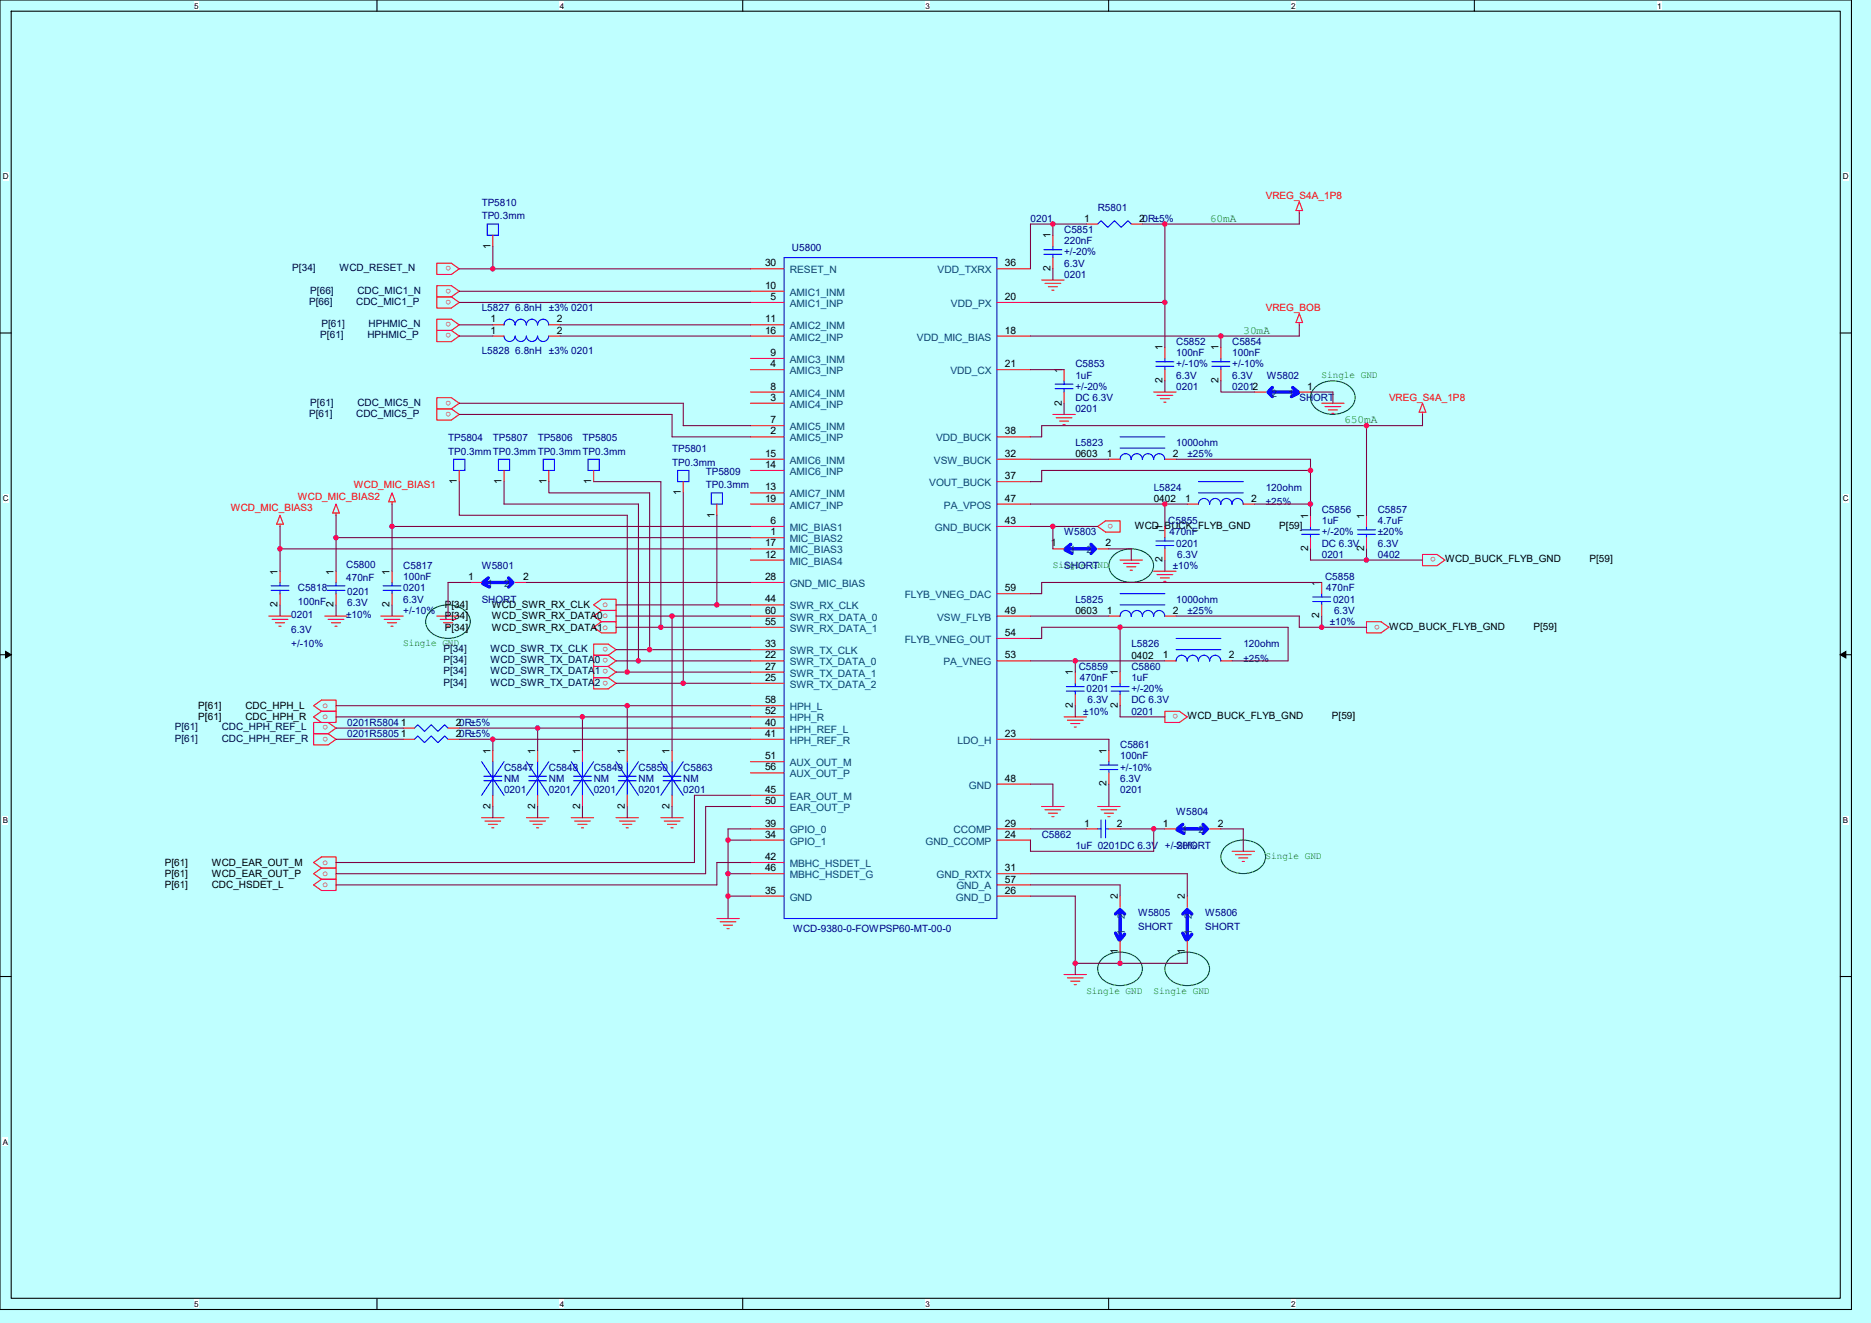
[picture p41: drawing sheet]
<svg xmlns="http://www.w3.org/2000/svg" width="297mm" height="210mm" viewBox="0 0 297 210" stroke-linecap="round" stroke-linejoin="round" font-family="sans-serif">
<defs><g id="words">
<g font-size="1.8" fill="#008000">
<text x="192" y="35.2">60mA</text>
<text x="197.4" y="53">30mA</text>
<text x="213.4" y="67.2">650mA</text>
</g>
<g font-size="1.6" fill="#000080">
<text x="76.5" y="32.7">TP5810</text>
<text x="76.5" y="34.8">TP0.3mm</text>
<text x="163.6" y="35.2">0201</text>
<text x="174.3" y="33.4">R5801</text>
<text x="125.7" y="39.8">U5800</text>
<text x="168.9" y="37">C5851</text>
<text x="168.9" y="38.8">220nF</text>
<text x="168.9" y="40.5">+/-20%</text>
<text x="168.9" y="44.1">0201</text>
<text x="168.9" y="42.3">6.3V</text>
<text x="76.5" y="49.4">L5827 6.8nH ±3% 0201</text>
<text x="76.5" y="56.2">L5828 6.8nH ±3% 0201</text>
<text x="170.7" y="58.3">C5853</text>
<text x="186.7" y="54.8">C5852</text>
<text x="186.7" y="56.5">100nF</text>
<text x="186.7" y="58.3">+/-10%</text>
<text x="195.6" y="54.8">C5854</text>
<text x="195.6" y="56.5">100nF</text>
<text x="195.6" y="58.3">+/-10%</text>
<text x="170.7" y="60.1">1uF</text>
<text x="170.7" y="65.4">0201</text>
<text x="170.7" y="63.6">DC 6.3V</text>
<text x="170.7" y="61.9">+/-20%</text>
<text x="186.7" y="61.9">0201</text>
<text x="186.7" y="60.1">6.3V</text>
<text x="195.6" y="61.9">02012</text>
<text x="195.6" y="60.1">6.3V</text>
<text x="201.1" y="60.1">W5802</text>
<text x="206.3" y="63.6">SHORT</text>
<text x="71.1" y="70">TP5804</text>
<text x="78.2" y="70">TP5807</text>
<text x="85.4" y="70">TP5806</text>
<text x="92.5" y="70">TP5805</text>
<text x="106.7" y="71.8">TP5801</text>
<text x="170.7" y="70.8">L5823</text>
<text x="186.7" y="70.8">1000ohm</text>
<text x="71.1" y="72.2">TP0.3mmTP0.3mmTP0.3mmTP0.3mm</text>
<text x="106.7" y="74">TP0.3mm</text>
<text x="112" y="75.4">TP5809</text>
<text x="112" y="77.5">TP0.3mm</text>
<text x="183.1" y="77.9">L5824</text>
<text x="188.5" y="72.5">±25%</text>
<text x="200.9" y="77.9">120ohm</text>
<text x="185.5" y="83.2">C5855</text>
<text x="200.9" y="80.2">±25%</text>
<text x="209.8" y="81.4">C5856</text>
<text x="209.8" y="83.2">1uF</text>
<text x="218.7" y="81.4">C5857</text>
<text x="218.7" y="83.2">4.7uF</text>
<text x="168.9" y="85">W5803</text>
<text x="185.6" y="85">470nF</text>
<text x="186.7" y="86.8">0201</text>
<text x="186.9" y="88.5">6.3V</text>
<text x="209.8" y="88.5">0201</text>
<text x="209.8" y="86.8">DC 6.3V</text>
<text x="209.8" y="85">+/-20%</text>
<text x="218.7" y="88.5">0402</text>
<text x="218.7" y="86.8">6.3V</text>
<text x="218.7" y="85">±20%</text>
<text x="47.3" y="93.9">C5818</text>
<text x="55" y="90.1">C5800</text>
<text x="55" y="92.3">470nF</text>
<text x="55.1" y="94.4">0201</text>
<text x="64" y="90.3">C5817</text>
<text x="64" y="92.1">100nF</text>
<text x="64" y="93.9">0201</text>
<text x="64" y="95.7">6.3V</text>
<text x="76.5" y="90.3">W5801</text>
<text x="76.5" y="95.7">SHORT</text>
<text x="168.9" y="90.3">SHORT</text>
<text x="170.7" y="95.7">L5825</text>
<text x="186.2" y="90.3">±10%</text>
<text x="186.7" y="95.7">1000ohm</text>
<text x="210.3" y="92.1">C5858</text>
<text x="210.5" y="93.9">470nF</text>
<text x="211.6" y="95.7">0201</text>
<text x="46.2" y="98.1">0201</text>
<text x="46.2" y="100.5">6.3V</text>
<text x="47.3" y="96">100nF</text>
<text x="55" y="98.1">±10%</text>
<text x="55.1" y="96.2">6.3V</text>
<text x="64" y="97.4">+/-10%</text>
<text x="188.5" y="97.4">±25%</text>
<text x="211.1" y="99.2">±10%</text>
<text x="211.8" y="97.4">6.3V</text>
<text x="46.2" y="102.8">+/-10%</text>
<text x="171.2" y="106.3">C5859</text>
<text x="179.6" y="106.3">C5860</text>
<text x="179.6" y="102.8">L5826</text>
<text x="197.4" y="102.8">120ohm</text>
<text x="197.4" y="105.1">±25%</text>
<text x="171.4" y="108.1">470nF</text>
<text x="172" y="113.4">±10%</text>
<text x="172.5" y="109.9">0201</text>
<text x="172.6" y="111.7">6.3V</text>
<text x="179.6" y="108.1">1uF</text>
<text x="179.6" y="113.4">0201</text>
<text x="179.6" y="111.7">DC 6.3V</text>
<text x="179.6" y="109.9">+/-20%</text>
<text x="55.1" y="115.2">0201R5804</text>
<text x="55.1" y="117">0201R5805</text>
<text x="177.8" y="118.8">C5861</text>
<text x="80" y="122.3">C5847</text>
<text x="80" y="124.1">NM</text>
<text x="80" y="125.9">0201</text>
<text x="87.1" y="122.3">C5848</text>
<text x="87.1" y="124.1">NM</text>
<text x="87.1" y="125.9">0201</text>
<text x="94.2" y="122.3">C5849</text>
<text x="94.2" y="124.1">NM</text>
<text x="94.2" y="125.9">0201</text>
<text x="101.4" y="122.3">C5850</text>
<text x="101.4" y="124.1">NM</text>
<text x="101.4" y="125.9">0201</text>
<text x="108.5" y="122.3">C5863</text>
<text x="108.5" y="124.1">NM</text>
<text x="108.5" y="125.9">0201</text>
<text x="177.8" y="120.5">100nF</text>
<text x="177.8" y="125.9">0201</text>
<text x="177.8" y="124.1">6.3V</text>
<text x="177.8" y="122.3">+/-10%</text>
<text x="186.7" y="129.4">W5804</text>
<text x="165.4" y="133">C5862</text>
<text x="170.7" y="134.8">1uF 0201DC 6.3V +/-20%</text>
<text x="186.7" y="134.8">SHORT</text>
<text x="125.9" y="147.9">WCD-9380-0-FOWPSP60-MT-00-0</text>
<text x="180.7" y="145.4">W5805</text>
<text x="180.7" y="147.6">SHORT</text>
<text x="191.3" y="145.4">W5806</text>
<text x="191.3" y="147.6">SHORT</text>
</g>
<g font-size="1.6">
<text x="172.1" y="35.2">1</text>
<text x="180.8" y="35.2">20R±5%</text>
<text x="77.9" y="39.5" transform="rotate(-90 77.9 39.5)">1</text>
<text x="166.8" y="37.9" transform="rotate(-90 166.8 37.9)">1</text>
<text x="121.4" y="42.3">30</text>
<text x="121.4" y="45.8">10</text>
<text x="122.3" y="47.6">5</text>
<text x="159.5" y="42.3">36</text>
<text x="159.5" y="47.6">20</text>
<text x="166.8" y="43" transform="rotate(-90 166.8 43)">2</text>
<text x="77.9" y="51.2">1</text>
<text x="77.9" y="53">1</text>
<text x="88.4" y="51.2">2</text>
<text x="88.4" y="53">2</text>
<text x="121.4" y="51.2">11</text>
<text x="121.4" y="53">16</text>
<text x="159.5" y="53">18</text>
<text x="122.3" y="56.5">9</text>
<text x="122.3" y="58.3">4</text>
<text x="159.5" y="58.3">21</text>
<text x="168.5" y="59.2" transform="rotate(-90 168.5 59.2)">1</text>
<text x="184.5" y="55.6" transform="rotate(-90 184.5 55.6)">1</text>
<text x="193.4" y="55.6" transform="rotate(-90 193.4 55.6)">1</text>
<text x="122.3" y="61.8">8</text>
<text x="122.3" y="63.6">3</text>
<text x="168.5" y="64.4" transform="rotate(-90 168.5 64.4)">2</text>
<text x="184.5" y="60.8" transform="rotate(-90 184.5 60.8)">2</text>
<text x="193.4" y="60.8" transform="rotate(-90 193.4 60.8)">2</text>
<text x="207.5" y="61.8">1</text>
<text x="122.3" y="67.2">7</text>
<text x="122.3" y="69">2</text>
<text x="159.5" y="69">38</text>
<text x="72.5" y="76.8" transform="rotate(-90 72.5 76.8)">1</text>
<text x="79.6" y="76.8" transform="rotate(-90 79.6 76.8)">1</text>
<text x="86.7" y="76.8" transform="rotate(-90 86.7 76.8)">1</text>
<text x="93.9" y="76.8" transform="rotate(-90 93.9 76.8)">1</text>
<text x="121.4" y="72.5">15</text>
<text x="121.4" y="74.3">14</text>
<text x="121.4" y="77.9">13</text>
<text x="159.5" y="76.1">37</text>
<text x="159.5" y="72.5">32</text>
<text x="170.7" y="72.5">0603</text>
<text x="175.7" y="72.5">1</text>
<text x="186.2" y="72.5">2</text>
<text x="108.1" y="78.6" transform="rotate(-90 108.1 78.6)">1</text>
<text x="113.4" y="82.2" transform="rotate(-90 113.4 82.2)">1</text>
<text x="121.4" y="79.6">19</text>
<text x="122.3" y="83.2">6</text>
<text x="159.5" y="79.6">47</text>
<text x="159.5" y="83.2">43</text>
<text x="180.1" y="83.9">WCD_BUCK_FLYB_GND</text>
<text x="183.1" y="79.7">0402</text>
<text x="188.1" y="79.6">1</text>
<text x="198.6" y="79.6">2</text>
<text x="203.1" y="83.9">P[59]</text>
<text x="207.6" y="82.3" transform="rotate(-90 207.6 82.3)">1</text>
<text x="216.5" y="82.3" transform="rotate(-90 216.5 82.3)">1</text>
<text x="121.4" y="86.7">17</text>
<text x="121.4" y="88.5">12</text>
<text x="122.3" y="85">1</text>
<text x="166.8" y="86.7">1</text>
<text x="175.5" y="86.7">2</text>
<text x="184.5" y="89.3" transform="rotate(-90 184.5 89.3)">2</text>
<text x="184.5" y="84.1" transform="rotate(-90 184.5 84.1)">1</text>
<text x="207.6" y="87.5" transform="rotate(-90 207.6 87.5)">2</text>
<text x="216.5" y="87.5" transform="rotate(-90 216.5 87.5)">2</text>
<text x="229.4" y="89.3">WCD_BUCK_FLYB_GND</text>
<text x="252.3" y="89.3">P[59]</text>
<text x="44.1" y="91.2" transform="rotate(-90 44.1 91.2)">1</text>
<text x="53" y="91.2" transform="rotate(-90 53 91.2)">1</text>
<text x="61.8" y="91.2" transform="rotate(-90 61.8 91.2)">1</text>
<text x="74.3" y="92.1">1</text>
<text x="83" y="92.1">2</text>
<text x="121.4" y="92.1">28</text>
<text x="121.4" y="95.6">44</text>
<text x="159.5" y="93.9">59</text>
<text x="209.4" y="93" transform="rotate(-90 209.4 93)">1</text>
<text x="44.1" y="96.4" transform="rotate(-90 44.1 96.4)">2</text>
<text x="53" y="96.4" transform="rotate(-90 53 96.4)">2</text>
<text x="61.8" y="96.4" transform="rotate(-90 61.8 96.4)">2</text>
<text x="70.6" y="96.5">P[34]</text>
<text x="70.6" y="98.3">P[34]</text>
<text x="70.6" y="100.1">P[34]</text>
<text x="78.1" y="96.5">WCD_SWR_RX_CLK</text>
<text x="78.1" y="98.3">WCD_SWR_RX_DATA0o</text>
<text x="78.1" y="100.1">WCD_SWR_RX_DATA1o</text>
<text x="121.4" y="97.4">60</text>
<text x="121.4" y="99.2">55</text>
<text x="159.5" y="101">54</text>
<text x="159.5" y="97.4">49</text>
<text x="170.7" y="97.4">0603</text>
<text x="175.7" y="97.4">1</text>
<text x="186.2" y="97.4">2</text>
<text x="209.4" y="98.2" transform="rotate(-90 209.4 98.2)">2</text>
<text x="220.5" y="99.9">WCD_BUCK_FLYB_GND</text>
<text x="243.4" y="99.9">P[59]</text>
<text x="121.4" y="102.7">33</text>
<text x="121.4" y="104.5">22</text>
<text x="121.4" y="106.3">27</text>
<text x="159.5" y="104.5">53</text>
<text x="170.3" y="107.2" transform="rotate(-90 170.3 107.2)">1</text>
<text x="177.4" y="107.2" transform="rotate(-90 177.4 107.2)">1</text>
<text x="179.6" y="104.5">0402</text>
<text x="184.6" y="104.5">1</text>
<text x="195.1" y="104.5">2</text>
<text x="31.5" y="112.5">P[61]</text>
<text x="39" y="112.5">CDC_HPH_L</text>
<text x="121.4" y="108.1">25</text>
<text x="121.4" y="111.6">58</text>
<text x="121.4" y="113.4">52</text>
<text x="170.3" y="112.4" transform="rotate(-90 170.3 112.4)">2</text>
<text x="177.4" y="112.4" transform="rotate(-90 177.4 112.4)">2</text>
<text x="31.5" y="114.3">P[61]</text>
<text x="39" y="114.3">CDC_HPH_R</text>
<text x="63.7" y="115.2">1</text>
<text x="63.7" y="117">1</text>
<text x="72.4" y="115.2">20R±5%</text>
<text x="72.4" y="117">20R±5%</text>
<text x="77.9" y="119.6" transform="rotate(-90 77.9 119.6)">1</text>
<text x="85" y="119.6" transform="rotate(-90 85 119.6)">1</text>
<text x="92.1" y="119.6" transform="rotate(-90 92.1 119.6)">1</text>
<text x="99.2" y="119.6" transform="rotate(-90 99.2 119.6)">1</text>
<text x="106.3" y="119.6" transform="rotate(-90 106.3 119.6)">1</text>
<text x="121.4" y="115.2">40</text>
<text x="121.4" y="117">41</text>
<text x="159.5" y="117">23</text>
<text x="175.6" y="119.6" transform="rotate(-90 175.6 119.6)">1</text>
<text x="188.5" y="114.2">WCD_BUCK_FLYB_GND</text>
<text x="211.4" y="114.2">P[59]</text>
<text x="121.4" y="120.5">51</text>
<text x="121.4" y="122.3">56</text>
<text x="121.4" y="125.9">45</text>
<text x="159.5" y="124.1">48</text>
<text x="175.6" y="124.8" transform="rotate(-90 175.6 124.8)">2</text>
<text x="77.9" y="128.4" transform="rotate(-90 77.9 128.4)">2</text>
<text x="85" y="128.4" transform="rotate(-90 85 128.4)">2</text>
<text x="92.1" y="128.4" transform="rotate(-90 92.1 128.4)">2</text>
<text x="99.2" y="128.4" transform="rotate(-90 99.2 128.4)">2</text>
<text x="106.3" y="128.4" transform="rotate(-90 106.3 128.4)">2</text>
<text x="121.4" y="127.6">50</text>
<text x="121.4" y="131.2">39</text>
<text x="159.5" y="131.2">29</text>
<text x="172.1" y="131.2">1</text>
<text x="177.3" y="131.2">2</text>
<text x="184.6" y="131.2">1</text>
<text x="193.3" y="131.2">2</text>
<text x="26.1" y="137.4">P[61]</text>
<text x="33.6" y="137.4">WCD_EAR_OUT_M</text>
<text x="121.4" y="133">34</text>
<text x="121.4" y="136.5">42</text>
<text x="159.5" y="133">24</text>
<text x="26.1" y="139.2">P[61]</text>
<text x="26.1" y="141">P[61]</text>
<text x="33.6" y="139.2">WCD_EAR_OUT_P</text>
<text x="33.6" y="141">CDC_HSDET_L</text>
<text x="121.4" y="138.3">46</text>
<text x="121.4" y="141.9">35</text>
<text x="159.5" y="141.9">26</text>
<text x="159.5" y="138.3">31</text>
<text x="159.5" y="140.1">57</text>
<text x="177.4" y="142.8" transform="rotate(-90 177.4 142.8)">2</text>
<text x="188.1" y="142.8" transform="rotate(-90 188.1 142.8)">2</text>
<text x="177.4" y="151.5" transform="rotate(-90 177.4 151.5)">1</text>
<text x="188.1" y="151.5" transform="rotate(-90 188.1 151.5)">1</text>
</g>
<g font-size="1.6" fill="#f00">
<text x="200.9" y="31.6">VREG_S4A_1P8</text>
<text x="71.6" y="42.2" transform="rotate(-180 71.6 42.2)">o</text>
<text x="71.6" y="45.8" transform="rotate(-180 71.6 45.8)">o</text>
<text x="71.6" y="47.6" transform="rotate(-180 71.6 47.6)">o</text>
<text x="71.6" y="51.1" transform="rotate(-180 71.6 51.1)">o</text>
<text x="71.6" y="52.9" transform="rotate(-180 71.6 52.9)">o</text>
<text x="200.9" y="49.4">VREG_BOB</text>
<text x="71.6" y="63.6" transform="rotate(-180 71.6 63.6)">o</text>
<text x="71.6" y="65.4" transform="rotate(-180 71.6 65.4)">o</text>
<text x="220.5" y="63.6">VREG_S4A_1P8</text>
<text x="56.2" y="77.5">WCD_MIC_BIAS1</text>
<text x="36.6" y="81.1">WCD_MIC_BIAS3</text>
<text x="47.3" y="79.3">WCD_MIC_BIAS2</text>
<text x="176.7" y="83.1" transform="rotate(-180 176.7 83.1)">o</text>
<text x="227.9" y="88.5" transform="rotate(-180 227.9 88.5)">o</text>
<text x="95.6" y="96.4">o</text>
<text x="219" y="99.1" transform="rotate(-180 219 99.1)">o</text>
<text x="96.5" y="102.7" transform="rotate(-180 96.5 102.7)">o</text>
<text x="96.5" y="104.5" transform="rotate(-180 96.5 104.5)">o</text>
<text x="96.5" y="106.3" transform="rotate(-180 96.5 106.3)">o</text>
<text x="51.2" y="112.4">o</text>
<text x="96.5" y="108" transform="rotate(-180 96.5 108)">o</text>
<text x="187" y="113.4" transform="rotate(-180 187 113.4)">o</text>
<text x="51.2" y="114.2">o</text>
<text x="52.1" y="115.1" transform="rotate(-180 52.1 115.1)">o</text>
<text x="52.1" y="116.9" transform="rotate(-180 52.1 116.9)">o</text>
<text x="51.2" y="137.3">o</text>
<text x="51.2" y="139">o</text>
<text x="51.2" y="140.8">o</text>
</g>
<g font-size="1.6" fill="#000040">
<text x="46.4" y="43">P[34]</text>
<text x="49.3" y="46.6">P[66]</text>
<text x="53.9" y="43">WCD_RESET_N</text>
<text x="56.7" y="46.6">CDC_MIC1_N</text>
<text x="49.1" y="48.4">P[66]</text>
<text x="50.8" y="53.7">P[61]</text>
<text x="51" y="51.9">P[61]</text>
<text x="56.5" y="48.4">CDC_MIC1_P</text>
<text x="58.3" y="53.7">HPHMIC_P</text>
<text x="58.5" y="51.9">HPHMIC_N</text>
<text x="49.3" y="64.4">P[61]</text>
<text x="56.7" y="64.4">CDC_MIC5_N</text>
<text x="49.1" y="66.1">P[61]</text>
<text x="56.5" y="66.1">CDC_MIC5_P</text>
<text x="70.4" y="103.5">P[34]</text>
<text x="70.4" y="105.3">P[34]</text>
<text x="70.4" y="107">P[34]</text>
<text x="77.9" y="103.5">WCD_SWR_TX_CLK</text>
<text x="77.9" y="105.3">WCD_SWR_TX_DATA0</text>
<text x="77.9" y="107">WCD_SWR_TX_DATA1</text>
<text x="70.4" y="108.8">P[34]</text>
<text x="77.9" y="108.8">WCD_SWR_TX_DATA2</text>
<text x="27.7" y="115.9">P[61]</text>
<text x="27.7" y="117.7">P[61]</text>
<text x="35.2" y="115.9">CDC_HPH_REF_L</text>
<text x="35.2" y="117.7">CDC_HPH_REF_R</text>
</g>
<g font-size="1.6" fill="#004080">
<text x="125.4" y="43.4">RESET_N</text>
<text x="125.4" y="46.9">AMIC1_INM</text>
<text x="148.8" y="43.4">VDD_TXRX</text>
<text x="125.4" y="48.7">AMIC1_INP</text>
<text x="125.4" y="52.3">AMIC2_INM</text>
<text x="151" y="48.7">VDD_PX</text>
<text x="125.4" y="54.1">AMIC2_INP</text>
<text x="125.4" y="57.6">AMIC3_INM</text>
<text x="125.4" y="59.4">AMIC3_INP</text>
<text x="145.6" y="54.1">VDD_MIC_BIAS</text>
<text x="150.9" y="59.4">VDD_CX</text>
<text x="125.4" y="63">AMIC4_INM</text>
<text x="125.4" y="64.7">AMIC4_INP</text>
<text x="201.8" y="63">2</text>
<text x="204.5" y="63">1</text>
<text x="125.4" y="68.3">AMIC5_INM</text>
<text x="125.4" y="70.1">AMIC5_INP</text>
<text x="148.6" y="70.1">VDD_BUCK</text>
<text x="125.4" y="73.6">AMIC6_INM</text>
<text x="125.4" y="75.4">AMIC6_INP</text>
<text x="147.5" y="77.2">VOUT_BUCK</text>
<text x="148.2" y="73.6">VSW_BUCK</text>
<text x="125.4" y="79">AMIC7_INM</text>
<text x="125.4" y="80.7">AMIC7_INP</text>
<text x="149.8" y="80.7">PA_VPOS</text>
<text x="125.4" y="84.3">MIC_BIAS1</text>
<text x="125.4" y="86.1">MIC_BIAS2</text>
<text x="125.4" y="87.8">MIC_BIAS3</text>
<text x="125.4" y="89.6">MIC_BIAS4</text>
<text x="148.4" y="84.3">GND_BUCK</text>
<text x="169.8" y="87.8">1</text>
<text x="172.5" y="87.8">2</text>
<text x="77.3" y="93.2">1</text>
<text x="80" y="93.2">2</text>
<text x="125.4" y="93.2">GND_MIC_BIAS</text>
<text x="143.6" y="95">FLYB_VNEG_DAC</text>
<text x="125.4" y="96.7">SWR_RX_CLK</text>
<text x="125.4" y="98.5">SWR_RX_DATA_0</text>
<text x="125.4" y="100.3">SWR_RX_DATA_1</text>
<text x="148.8" y="98.5">VSW_FLYB</text>
<text x="125.4" y="103.8">SWR_TX_CLK</text>
<text x="125.4" y="105.6">SWR_TX_DATA_0</text>
<text x="125.4" y="107.4">SWR_TX_DATA_1</text>
<text x="143.6" y="102.1">FLYB_VNEG_OUT</text>
<text x="149.7" y="105.6">PA_VNEG</text>
<text x="125.4" y="109.2">SWR_TX_DATA_2</text>
<text x="125.4" y="112.7">HPH_L</text>
<text x="125.4" y="114.5">HPH_R</text>
<text x="125.4" y="116.3">HPH_REF_L</text>
<text x="125.4" y="118.1">HPH_REF_R</text>
<text x="152" y="118.1">LDO_H</text>
<text x="125.4" y="121.6">AUX_OUT_M</text>
<text x="125.4" y="123.4">AUX_OUT_P</text>
<text x="153.8" y="125.2">GND</text>
<text x="125.4" y="127">EAR_OUT_M</text>
<text x="125.4" y="128.7">EAR_OUT_P</text>
<text x="125.4" y="132.3">GPIO_0</text>
<text x="125.4" y="134.1">GPIO_1</text>
<text x="125.4" y="137.6">MBHC_HSDET_L</text>
<text x="146.9" y="134.1">GND_CCOMP</text>
<text x="151.4" y="132.3">CCOMP</text>
<text x="187.6" y="132.3">1</text>
<text x="190.3" y="132.3">2</text>
<text x="125.4" y="139.4">MBHC_HSDET_G</text>
<text x="125.4" y="143">GND</text>
<text x="148.7" y="139.4">GND_RXTX</text>
<text x="151.7" y="143">GND_D</text>
<text x="151.8" y="141.2">GND_A</text>
<text x="178.5" y="148.5" transform="rotate(-90 178.5 148.5)">1</text>
<text x="178.5" y="145.8" transform="rotate(-90 178.5 145.8)">2</text>
<text x="189.2" y="148.5" transform="rotate(-90 189.2 148.5)">1</text>
<text x="189.2" y="145.8" transform="rotate(-90 189.2 145.8)">2</text>
</g>
<g font-size="1.6" fill="#008000">
<text x="209.8" y="59.9">Single GND</text>
<text x="167.1" y="90.1">Single GND</text>
<text x="64" y="102.6">Single GND</text>
<text x="200.9" y="136.4">Single GND</text>
<text x="172.5" y="157.7">Single GND</text>
<text x="183.1" y="157.7">Single GND</text>
</g>
<g font-size="1.3">
<text x="30.8" y="1.4">5</text>
<text x="88.9" y="1.4">4</text>
<text x="146.9" y="1.4">3</text>
<text x="205" y="1.4">2</text>
<text x="263" y="1.4">1</text>
<text x=".4" y="28.5">D</text>
<text x="292.5" y="28.5">D</text>
<text x=".4" y="79.5">C</text>
<text x="292.5" y="79.5">C</text>
<text x=".4" y="130.6">B</text>
<text x="292.5" y="130.6">B</text>
<text x=".4" y="181.7">A</text>
<text x="30.8" y="207.4">5</text>
<text x="88.9" y="207.4">4</text>
<text x="146.9" y="207.4">3</text>
<text x="205" y="207.4">2</text>
</g>
</g></defs>
<path d="M0 0h297v210h-297z" fill="#bfffff"/>
<path d="M0 0h293.9v207.9h-293.9zM1.8 1.8h290.3v204.3h-290.3z" fill="none" stroke="#000" stroke-width=".17"/>
<g fill="#fff">
<path d="M30.8 .2h.7v1.4h-.7z"/>
<path d="M30.8 206.3h.7v1.4h-.7z"/>
</g>
<path d="M59.8 0v1.8M59.8 206.1v1.8" fill="none" stroke="#000" stroke-width=".17"/>
<g fill="#fff">
<path d="M88.9 .2h.7v1.4h-.7z"/>
<path d="M88.9 206.3h.7v1.4h-.7z"/>
</g>
<path d="M117.9 0v1.8M117.9 206.1v1.8" fill="none" stroke="#000" stroke-width=".17"/>
<g fill="#fff">
<path d="M146.9 .2h.7v1.4h-.7z"/>
<path d="M146.9 206.3h.7v1.4h-.7z"/>
</g>
<path d="M176 0v1.8M176 206.1v1.8" fill="none" stroke="#000" stroke-width=".17"/>
<g fill="#fff">
<path d="M205 .2h.7v1.4h-.7z"/>
<path d="M205 206.3h.7v1.4h-.7z"/>
</g>
<path d="M234 0v1.8" fill="none" stroke="#000" stroke-width=".17"/>
<g fill="#fff">
<path d="M263.1 .2h.7v1.4h-.7z"/>
<path d="M.4 27.3h1v1.4h-1z"/>
<path d="M292.6 27.3h.9v1.4h-.9z"/>
<path d="M.4 78.4h1v1.4h-1z"/>
<path d="M292.6 78.4h.9v1.4h-.9z"/>
</g>
<path d="M0 52.9h1.8M292.1 52.9h1.8" fill="none" stroke="#000" stroke-width=".17"/>
<g fill="#fff">
<path d="M.4 129.5h.9v1.4h-.9z"/>
<path d="M292.6 129.5h.8v1.4h-.8z"/>
</g>
<path d="M0 103.9h1.8M292.1 103.9h1.8" fill="none" stroke="#000" stroke-width=".17"/>
<path d="M.9 103.4l.9 .5-.9 .5zM292.1 103.9l.9-.5v1z" fill="#000" stroke="#000" stroke-width=".16"/>
<path d="M.4 180.5h.9v1.4h-.9z" fill="#fff"/>
<path d="M0 155h1.8M292.1 155h1.8" fill="none" stroke="#000" stroke-width=".17"/>
<path d="M208.8 61.4a4.2 4.2 0 0 1 6 .5 2.25 2.25 0 0 1-1 3.3 4.2 4.2 0 0 1-5.4-.9 2.13 2.13 0 0 1 .4-2.9zM68.3 97a4.2 4.2 0 0 1 6 .5 2.25 2.25 0 0 1-1 3.2 4.2 4.2 0 0 1-5.4-.9 2.13 2.13 0 0 1 .4-2.8zM176.8 88.1a4.2 4.2 0 0 1 6 .5 2.25 2.25 0 0 1-1 3.3 4.2 4.2 0 0 1-5.4-1 2.13 2.13 0 0 1 .4-2.8zM194.6 134.3a4.2 4.2 0 0 1 5.9 .5 2.25 2.25 0 0 1-.9 3.3 4.2 4.2 0 0 1-5.4-.9 2.13 2.13 0 0 1 .4-2.9zM175 152.1a4.2 4.2 0 0 1 6 .5 2.25 2.25 0 0 1-1 3.3 4.2 4.2 0 0 1-5.4-.9 2.13 2.13 0 0 1 .4-2.9zM185.7 152.1a4.2 4.2 0 0 1 5.9 .5 2.25 2.25 0 0 1-.9 3.3 4.2 4.2 0 0 1-5.4-.9 2.13 2.13 0 0 1 .4-2.9z" fill="none" stroke="#008000" stroke-width=".17"/>
<g fill="none" stroke="#f00" stroke-width=".17">
<path d="M78.2 37.3v1.8M167.1 37.3v1.8M172.5 35.6h1.7M179.6 35.6h1.8M206.2 32l.6 1.4h-1.1zM206.2 33.4v.4M69.3 41.8h2.3l1.3 .9-1.3 .9h-2.3zM69.3 50.7h2.3l1.3 .9-1.3 .9h-2.3zM69.3 52.5h2.3l1.3 .8-1.3 .9h-2.3zM69.3 45.3h2.3l1.3 .9-1.3 .9h-2.3zM69.3 47.1h2.3l1.3 .9-1.3 .9h-2.3zM78.2 51.6h1.8"/>
<path d="M78.2 53.3h1.8M87.1 51.6h1.8M87.1 53.3h1.8M119.1 42.7h5.4M119.1 46.2h5.4M119.1 48h5.4M119.1 51.6h5.4M119.1 53.3h5.4M119.1 56.9h5.4M119.1 58.7h5.4M158.2 42.7h5.4M158.2 48h5.4"/>
<path d="M158.2 53.3h5.4M158.2 58.7h5.4M165.4 44.4h3.5M165.9 45h2.5M166.4 45.5h1.5M167 46.1h.3M167.1 40.9v1.8M168.9 58.7v1.8M184.9 55.1v1.8M184.9 58.7v1.8M193.8 55.1v1.8M193.8 58.7v1.8"/>
<path d="M206.2 49.8l.6 1.4h-1.1zM206.2 51.2v.4M62.2 78.2l.6 1.5h-1.1zM62.2 79.7v.3M69.3 63.1h2.3l1.3 .9-1.3 .9h-2.3zM69.3 64.9h2.3l1.3 .9-1.3 .9h-2.3zM72.9 74.7v1.8M80 74.7v1.8M87.1 74.7v1.8M94.2 74.7v1.8M108.5 76.5v1.7M119.1 62.2h5.4"/>
<path d="M119.1 64h5.4M119.1 67.6h5.4M119.1 69.3h5.4M119.1 72.9h5.4M119.1 74.7h5.4M119.1 78.2h5.4M158.2 69.3h5.4M158.2 72.9h5.4M158.2 76.5h5.4M167.1 65.8h3.6M167.7 66.3h2.5M168.2 66.8h1.4"/>
<path d="M168.7 67.4h.4M168.9 62.2v1.8M176 72.9h1.8M183.1 62.2h3.6M183.7 62.8h2.5M184.2 63.3h1.4M184.7 63.8h.4M184.9 72.9h1.8M199.1 62.2h1.8M206.2 62.2h1.8M209.8 64h3.6M210.3 64.5h2.5"/>
<path d="M210.9 65.1h1.4M211.4 65.6h.4M225.8 64l.5 1.4h-1zM225.8 65.4v.4M42.7 97.8h3.5M43.2 98.3h2.5M43.7 98.8h1.5M44.3 99.4h.3M44.4 81.8l.6 1.4h-1.1zM44.4 83.2v.4M44.5 90.7v1.8M44.5 94.2v1.8"/>
<path d="M51.6 97.8h3.5M52.1 98.3h2.5M52.6 98.8h1.5M53.2 99.4h.3M53.3 80l.6 1.4h-1.1zM53.3 81.4v.4M53.3 90.7v1.8M53.3 94.2v1.8M60.5 97.8h3.5M61 98.3h2.5M61.5 98.8h1.4M62.1 99.4h.3"/>
<path d="M62.2 90.7v1.8M62.2 94.2v1.8M69.3 97.8h3.6M69.9 98.3h2.5M70.4 98.8h1.4M71 99.4h.3M74.7 92.5h1.8M81.8 92.5h1.8M94.2 96l1.3-.9h2.3v1.8h-2.3zM94.2 99.6l1.3-.9h2.3v1.8h-2.3zM95.5 96.9l-1.3 .9 1.3 .9M95.5 96.9h2.3v1.8h-2.3"/>
<path d="M113.8 80v1.8M119.1 80h5.4M119.1 83.6h5.4M119.1 85.3h5.4M119.1 87.1h5.4M119.1 88.9h5.4M119.1 92.5h5.4M119.1 96h5.4M119.1 97.8h5.4M119.1 99.6h5.4M158.2 80h5.4M158.2 83.6h5.4"/>
<path d="M158.2 94.2h5.4M158.2 97.8h5.4M167.1 87.1h1.8M174.2 83.6l1.3-.9h2.3v1.8h-2.3zM174.2 87.1h1.8M176 97.8h1.8M177.8 88.9h3.6M178.3 89.4h2.5M178.9 90h1.4M179.4 90.5h.3M183.1 90.7h3.6M183.7 91.2h2.5"/>
<path d="M184.2 91.7h1.4M184.7 92.3h.4M184.9 97.8h1.8M184.9 83.6v1.7M184.9 87.1v1.8M188.5 80h1.7M197.4 80h1.7M208 81.8v1.8M208 85.3v1.8M209.8 92.5v1.7M209.8 96v1.8M216.9 98.7h2.3l1.3 .9-1.3 .9h-2.3z"/>
<path d="M216.9 81.8v1.8M216.9 85.3v1.8M225.8 88h2.3l1.3 .9-1.3 .9h-2.3zM49.8 112l1.2-.9h2.3v1.8h-2.3zM49.8 113.8l1.2-.9h2.3v1.8h-2.3zM49.8 114.7h2.3l1.2 .9-1.2 .9h-2.3zM49.8 116.5h2.3l1.2 .8-1.2 .9h-2.3zM64 115.6h1.8M64 117.3h1.8M71.1 115.6h1.8M71.1 117.3h1.8M78.2 119.1v1.8"/>
<path d="M85.3 119.1v1.8M92.5 119.1v1.8M94.2 102.2h2.3l1.3 .9-1.3 .9h-2.3zM94.2 107.6h2.3l1.3 .9-1.3 .8h-2.3zM96.5 104h-2.3v1.8h2.3M96.5 105.8h-2.3v1.8h2.3M96.5 104l1.3 .9-1.3 .9M96.5 105.8l1.3 .9-1.3 .9M99.6 119.1v1.8M106.7 119.1v1.8M119.1 103.1h5.4M119.1 104.9h5.4"/>
<path d="M119.1 106.7h5.4M119.1 108.5h5.4M119.1 112h5.4M119.1 113.8h5.4M119.1 115.6h5.4M119.1 117.3h5.4M158.2 101.3h5.4M158.2 104.9h5.4M158.2 117.3h5.4M168.9 113.8h3.6M169.4 114.3h2.5M170 114.9h1.4"/>
<path d="M170.5 115.4h.4M170.7 106.7v1.8M170.7 110.2v1.8M176 119.1v1.8M177.8 106.7v1.8M177.8 110.2v1.8M184.9 112.9h2.3l1.3 .9-1.3 .9h-2.3zM184.9 104.9h1.8M193.8 104.9h1.8M49.8 136.9l1.2-.9h2.3v1.8h-2.3zM51 137.8l-1.2 .9 1.2 .9M51 137.8h2.3v1.8h-2.3"/>
<path d="M76.5 129.8h3.5M77 130.3h2.5M77.5 130.9h1.5M78.1 131.4h.3M78.2 126.2v1.8M83.6 129.8h3.5M84.1 130.3h2.5M84.6 130.9h1.5M85.2 131.4h.3M85.3 126.2v1.8M90.7 129.8h3.5M91.2 130.3h2.5"/>
<path d="M91.7 130.9h1.5M92.3 131.4h.3M92.5 126.2v1.8M97.8 129.8h3.5M98.3 130.3h2.5M98.8 130.9h1.5M99.4 131.4h.3M99.6 126.2v1.8M104.9 129.8h3.6M105.4 130.3h2.5M106 130.9h1.4M106.5 131.4h.3"/>
<path d="M106.7 126.2v1.8M119.1 120.9h5.4M119.1 122.7h5.4M119.1 126.2h5.4M119.1 128h5.4M119.1 131.6h5.4M119.1 133.4h5.4M119.1 136.9h5.4M119.1 138.7h5.4M158.2 124.5h5.4M158.2 131.6h5.4M158.2 133.4h5.4"/>
<path d="M158.2 138.7h5.4M165.4 128h3.5M165.9 128.5h2.5M166.4 129.1h1.5M167 129.6h.3M172.5 131.6h1.7M174.2 128h3.6M174.8 128.5h2.5M175.3 129.1h1.4M175.9 129.6h.3M176 131.6h1.8M176 122.7v1.8"/>
<path d="M184.9 131.6h1.8M192 131.6h1.8M195.6 135.1h3.5M196.1 135.7h2.5M196.6 136.2h1.5M197.2 136.7h.3M49.8 140.5l1.2-.9h2.3v1.8h-2.3zM113.8 145.8h3.5M114.3 146.3h2.5M114.9 146.9h1.4M115.4 147.4h.3M119.1 142.2h5.4"/>
<path d="M158.2 140.5h5.4M158.2 142.2h5.4M168.9 154.7h3.6M169.4 155.2h2.5M170 155.7h1.4M170.5 156.3h.4M177.8 149.4v1.7M177.8 142.2v1.8M188.5 149.4v1.7M188.5 142.2v1.8"/>
</g>
<g fill="none" stroke="#00f" stroke-width=".17">
<path d="M77.3 35.6h1.8v1.7h-1.8zM165.7 39.6h2.9M167.1 39.1v.5M174.2 35.6l.6-.6 1.1 1.1 1-1.1 1.1 1.1 1-1.1 .6 .6M80 53.3a.88 .88 0 0 0 .9 .9 .88 .88 0 0 0 .9-.9M81.8 51.6a.88 .88 0 0 0-.9-.9 .88 .88 0 0 0-.9 .9M81.8 53.3a.88 .88 0 0 0 .9 .9 .88 .88 0 0 0 .8-.9M83.5 51.6a.88 .88 0 0 0-.8-.9 .88 .88 0 0 0-.9 .9M83.6 53.3a.88 .88 0 0 0 .9 .9 .88 .88 0 0 0 .8-.9M85.3 51.6a.88 .88 0 0 0-.8-.9 .88 .88 0 0 0-.9 .9M85.3 53.3a.88 .88 0 0 0 .9 .9 .88 .88 0 0 0 .9-.9M87.1 51.6a.88 .88 0 0 0-.9-.9 .88 .88 0 0 0-.9 .9"/>
<path d="M124.5 40.9h33.7v104.9h-33.7zM165.7 40.4h2.9M167.1 40.4v.5M183.5 57.4h2.8M183.5 58.1h2.8M184.9 56.9v.5M184.9 58.1v.6M192.4 57.4h2.8M192.4 58.1h2.8M193.8 56.9v.5M193.8 58.1v.6M72 72.9h1.8v1.8h-1.8z"/>
<path d="M79.1 72.9h1.8v1.8h-1.8zM86.2 72.9h1.8v1.8h-1.8zM93.3 72.9h1.8v1.8h-1.8zM107.6 74.7h1.7v1.8h-1.7zM112.9 78.2h1.8v1.8h-1.8zM167.5 61h2.8M167.5 61.7h2.8M168.9 60.5v.5M168.9 61.7v.5M177.8 72.9a.88 .88 0 0 1 .9-.9 .88 .88 0 0 1 .9 .9 .88 .88 0 0 1 .9-.9 .88 .88 0 0 1 .8 .9M177.8 71.1h7.1M177.8 69.3h7.1"/>
<path d="M181.4 72.9a.88 .88 0 0 1 .8-.9 .88 .88 0 0 1 .9 .9M183.1 72.9a.88 .88 0 0 1 .9-.9 .88 .88 0 0 1 .9 .9M190.2 78.2h7.2M190.2 76.5h7.2M43 93h2.9M43 93.7h2.9M44.5 92.5v.5M44.5 93.7v.5M51.9 93h2.9M51.9 93.7h2.9M53.3 92.5v.5M53.3 93.7v.5"/>
<path d="M60.8 93h2.8M60.8 93.7h2.8M62.2 92.5v.5M62.2 93.7v.5M177.8 97.8a.88 .88 0 0 1 .9-.9 .88 .88 0 0 1 .9 .9 .88 .88 0 0 1 .9-.9 .88 .88 0 0 1 .8 .9M177.8 96h7.1M177.8 94.2h7.1M181.4 97.8a.88 .88 0 0 1 .8-.9 .88 .88 0 0 1 .9 .9M183.1 97.8a.88 .88 0 0 1 .9-.9 .88 .88 0 0 1 .9 .9M183.5 85.9h2.8M183.5 86.6h2.8M184.9 85.3v.6"/>
<path d="M184.9 86.6v.5M192 80a.88 .88 0 0 0-.9-.9 .88 .88 0 0 0-.9 .9M193.8 80a.88 .88 0 0 0-.9-.9 .88 .88 0 0 0-.9 .9M197.3 80a.88 .88 0 0 0-.8-.9 .88 .88 0 0 0-.9 .9 .88 .88 0 0 0-.9-.9 .88 .88 0 0 0-.9 .9M206.6 84.1h2.8M206.6 84.8h2.8M208 83.6v.5M208 84.8v.5M208.4 94.8h2.8M208.4 95.5h2.8M209.8 94.2v.6M209.8 95.5v.5"/>
<path d="M215.5 84.1h2.8M215.5 84.8h2.8M216.9 83.6v.5M216.9 84.8v.5M65.8 115.6l.5-.6 1.1 1.1 1.1-1.1 1 1.1 1.1-1.1 .5 .6M65.8 117.3l.5-.5 1.1 1.1 1.1-1.1 1 1.1 1.1-1.1 .5 .5M169.3 109h2.8M169.3 109.7h2.8M170.7 108.5v.5M170.7 109.7v.5M176.4 109h2.8M176.4 109.7h2.8"/>
<path d="M177.8 108.5v.5M177.8 109.7v.5M186.7 103.1h7.1M186.7 101.3h7.1M190.2 104.9a.88 .88 0 0 0-.8-.9 .88 .88 0 0 0-.9 .9h-.1a.88 .88 0 0 0-.8-.9 .88 .88 0 0 0-.9 .9M192 104.9a.88 .88 0 0 0-.9-.9 .88 .88 0 0 0-.9 .9M193.8 104.9a.88 .88 0 0 0-.9-.9 .88 .88 0 0 0-.9 .9M76.5 120.9l3.5 5.3M76.8 123.2h2.9M76.8 123.9h2.9M78.2 120.9v2.3M78.2 123.9v2.3"/>
<path d="M80 120.9l-3.5 5.3M83.6 120.9l3.5 5.3M83.9 123.2h2.9M83.9 123.9h2.9M85.3 120.9v2.3M85.3 123.9v2.3M87.1 120.9l-3.5 5.3M90.7 120.9l3.5 5.3M91 123.2h2.9M91 123.9h2.9M92.5 120.9v2.3M92.5 123.9v2.3"/>
<path d="M94.2 120.9l-3.5 5.3M97.8 120.9l3.5 5.3M98.2 123.2h2.8M98.2 123.9h2.8M99.6 120.9v2.3M99.6 123.9v2.3M101.3 120.9l-3.5 5.3M104.9 120.9l3.6 5.3M105.3 123.2h2.8M105.3 123.9h2.8M106.7 120.9v2.3M106.7 123.9v2.3"/>
<path d="M108.5 120.9l-3.6 5.3M174.2 131.6h.6M174.6 121.4h2.8M174.6 122.2h2.8M174.8 130.2v2.8M175.5 130.2v2.8M175.5 131.6h.5M176 120.9v.5M176 122.2v.5"/>
</g>
<g fill="none" stroke="#00f" stroke-width=".53">
<path d="M201.3 62.2l.7 .7M201.8 62.2h3.9M202 61.5l-.6 .6M205.2 61.5l.9 .7M206.1 62.4l-1.1 .5M76.6 92.6l1.1 .6M77 92.5h3.9M77.5 91.7l-.9 .8M80.7 91.7l.6 .6M81.4 92.5l-.7 .7M169.1 87.3l1.1 .5M169.4 87.1h4"/>
<path d="M170 86.4l-.9 .7M173.2 86.4l.5 .6M173.9 87.1l-.7 .7M186.9 131.7l1 .6M187.2 131.6h3.9M187.7 130.9l-.8 .7M191 130.9l.5 .5M191.7 131.6l-.7 .7M177.1 148.1l.5 1.1M177.8 144.4l-.7 .7M177.8 144.9v3.9M178 144.5l.5 .6"/>
<path d="M178.5 148.3l-.7 .9M187.7 148.1l.6 1.1M188.5 144.4l-.8 .7M188.5 144.9v3.9M188.6 144.5l.6 .6M189.2 148.3l-.7 .9"/>
</g>
<g fill="none" stroke="#800040" stroke-width=".17">
<path d="M78.2 39.1v3.6h40.9M167.1 35.6h-3.5v7.1M172.5 35.6h-5.4v1.7M181.4 35.6h3.5M184.9 35.6v12.4M206.2 33.8v1.8h-21.3M72.9 42.7h5.3M72.9 51.6h5.3M72.9 53.3h5.3M72.9 46.2h46.2M72.9 48h46.2M88.9 51.6h30.2"/>
<path d="M88.9 53.3h30.2M163.6 48h21.3M163.6 53.3h30.2M163.6 58.7h5.3M167.1 42.7v1.8M184.9 48v7.1M193.8 53.3v1.8M206.2 51.6v1.7h-12.4M72.9 64h35.6v3.6h10.6M72.9 65.8h33.8v3.5h12.4M72.9 76.5v5.3h26.7v24.9M80 76.5v3.5h21.3v24.9"/>
<path d="M87.1 76.5v1.7h16v24.9M94.2 76.5h10.7v23.1M108.5 78.2v30.3M163.6 72.9h12.4M168.9 64v1.8M184.9 60.5v1.7M186.7 72.9h21.3v1.8M193.8 60.5v1.7h5.3M208 74.7h-42.6v1.8h-1.8M208 74.7v5.3M208 62.2h3.6v1.8M216.9 67.6h-51.5v1.7h-1.8"/>
<path d="M216.9 67.6v14.2M225.8 65.8v1.8h-8.9M44.5 83.6v3.5M44.5 87.1v3.6M44.5 96v1.8M44.5 87.1h74.6M53.3 81.8v3.5M53.3 85.3v5.4M53.3 96v1.8M53.3 85.3h65.8M62.2 80v3.6M62.2 83.6v7.1"/>
<path d="M62.2 96v1.8M62.2 83.6h56.9M74.7 92.5h-3.6v5.3M83.6 92.5h35.5M97.8 96h16M97.8 97.8h8.9M97.8 99.6h7.1M104.9 99.6h14.2M106.7 97.8v21.3M106.7 97.8h12.4M113.8 81.8v14.2M113.8 96h5.3"/>
<path d="M163.6 80h21.3M163.6 83.6h3.5M163.6 97.8h12.4M167.1 83.6h7.1M167.1 83.6v3.5M176 87.1h3.6v1.8M177.8 99.6h26.7v5.3h-8.9M177.8 99.6h-12.4v1.7h-1.8M177.8 99.6v7.1M184.9 80v3.6M184.9 88.9v1.8M184.9 80h3.6"/>
<path d="M186.7 97.8h19.5v1.8h3.6M199.1 80h8.9M208 80v1.8M208 87.1v1.8h8.9M209.8 99.6h7.1M209.8 92.5h-44.4v1.7h-1.8M209.8 97.8v1.8M216.9 87.1v1.8M216.9 88.9h8.9M53.3 112h46.3M53.3 113.8h39.2M53.3 115.6h10.7"/>
<path d="M53.3 117.3h10.7M72.9 115.6h12.4M72.9 117.3h5.3M78.2 117.3v1.8M78.2 117.3h40.9M85.3 115.6v3.5M85.3 115.6h33.8M92.5 113.8v5.3M92.5 113.8h26.6M97.8 103.1h5.3M97.8 104.9h3.5M97.8 106.7h1.8"/>
<path d="M97.8 108.5h10.7M99.6 112h19.5M99.6 112v7.1M99.6 106.7h19.5M101.3 104.9h17.8M103.1 103.1h16M108.5 108.5h10.6M163.6 104.9h7.1M163.6 117.3h12.4v1.8M170.7 104.9h14.2M170.7 104.9v1.8M170.7 112v1.8"/>
<path d="M177.8 112v1.8h7.1M78.2 128v1.8M85.3 128v1.8M92.5 128v1.8M99.6 128v1.8M106.7 128v1.8M115.6 133.4v5.3M115.6 138.7v3.5M115.6 133.4h3.5M115.6 138.7h3.5M119.1 131.6h-3.5v1.8M119.1 126.2h-8.9v10.7h-56.9"/>
<path d="M119.1 128h-7.1v10.7h-58.7M119.1 136.9h-5.3v3.6h-60.5M163.6 124.5h3.5v3.5M163.6 131.6h8.9M163.6 138.7h24.9v3.5M176 124.5v3.5M177.8 131.6h5.3M183.1 131.6h1.8M183.1 131.6v3.5h-19.5v-1.7M193.8 131.6h3.6v3.5M115.6 142.2v3.6M115.6 142.2h3.5"/>
<path d="M163.6 142.2h7.1v10.7M163.6 140.5h14.2v1.7M170.7 152.9v1.8M170.7 152.9h7.1M177.8 151.1v1.8M188.5 151.1v1.8h-10.7"/>
</g>
<g fill="#f0f" stroke="#f0f" stroke-width=".17">
<circle cx="78.2" cy="42.7" r=".35"/>
<circle cx="62.2" cy="83.6" r=".35"/>
<circle cx="53.3" cy="85.3" r=".35"/>
<circle cx="44.4" cy="87.1" r=".35"/>
<circle cx="113.8" cy="96" r=".35"/>
<circle cx="101.3" cy="104.9" r=".35"/>
<circle cx="99.6" cy="112" r=".35"/>
<circle cx="92.4" cy="113.8" r=".35"/>
<circle cx="115.6" cy="133.3" r=".35"/>
<circle cx="115.6" cy="138.7" r=".35"/>
<circle cx="115.6" cy="142.2" r=".35"/>
<circle cx="167.1" cy="35.5" r=".35"/>
<circle cx="184.9" cy="35.5" r=".35"/>
<circle cx="184.9" cy="48" r=".35"/>
<circle cx="193.8" cy="53.3" r=".35"/>
<circle cx="208" cy="74.7" r=".35"/>
<circle cx="167.1" cy="83.6" r=".35"/>
<circle cx="208" cy="80" r=".35"/>
<circle cx="184.9" cy="80" r=".35"/>
<circle cx="216.9" cy="67.6" r=".35"/>
<circle cx="216.9" cy="88.9" r=".35"/>
<circle cx="170.7" cy="104.9" r=".35"/>
<circle cx="177.8" cy="99.6" r=".35"/>
<circle cx="209.8" cy="99.6" r=".35"/>
<circle cx="183.1" cy="131.6" r=".35"/>
<circle cx="170.7" cy="152.9" r=".35"/>
<circle cx="177.8" cy="152.9" r=".35"/>
<circle cx="99.6" cy="106.7" r=".35"/>
<circle cx="103.1" cy="103.1" r=".35"/>
<circle cx="104.9" cy="99.6" r=".35"/>
<circle cx="85.3" cy="115.6" r=".35"/>
<circle cx="78.2" cy="117.3" r=".35"/>
<circle cx="108.4" cy="108.4" r=".35"/>
<circle cx="106.7" cy="97.8" r=".35"/>
</g>
<use href="#words"/>
</svg>
